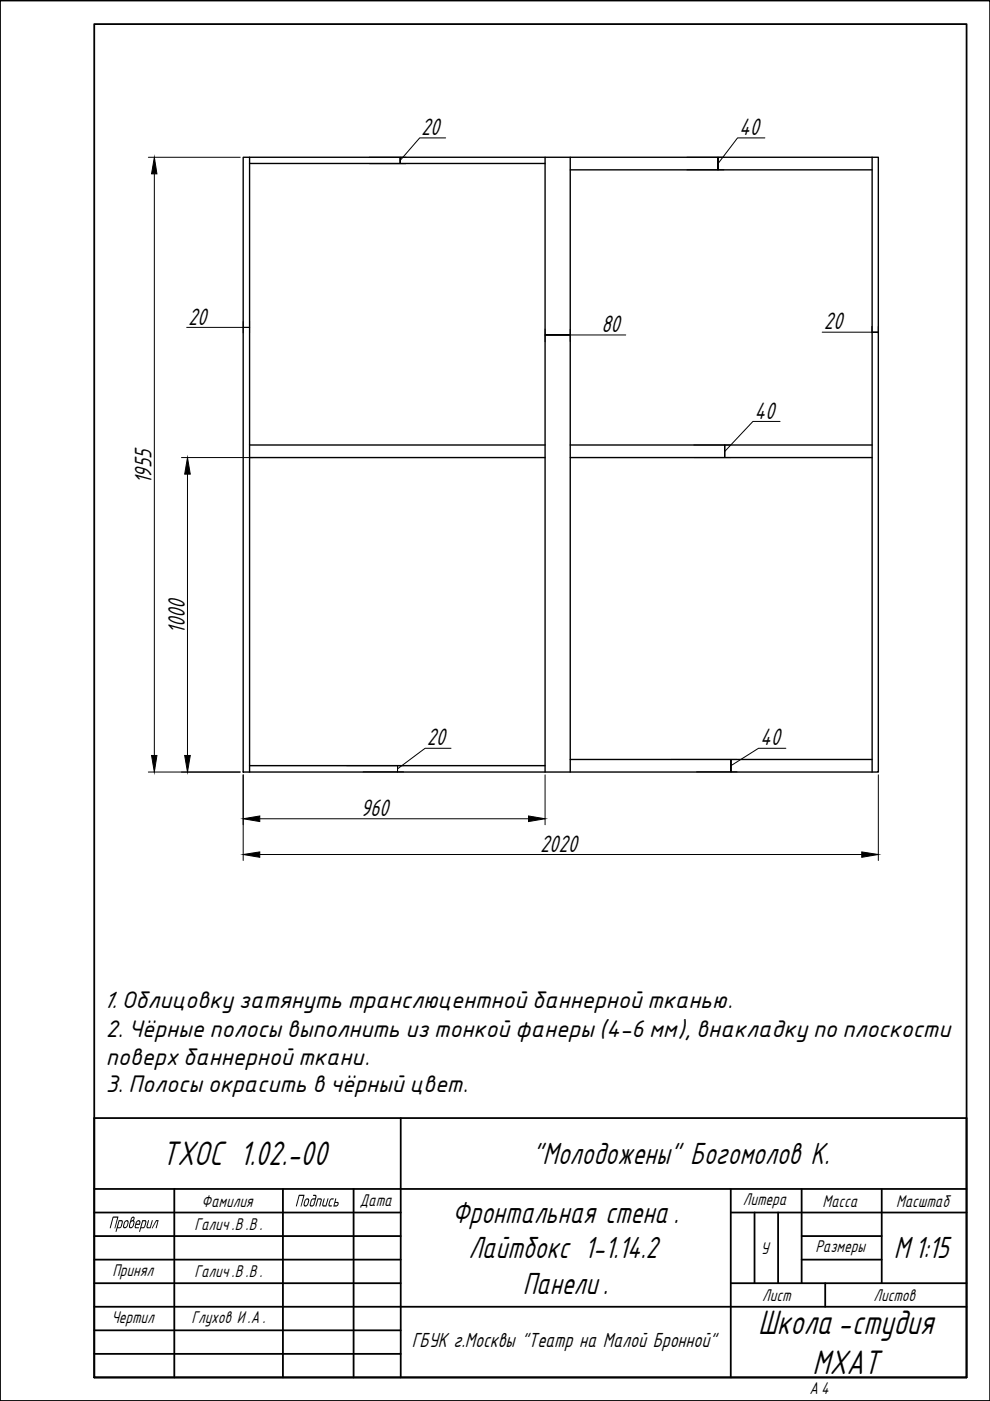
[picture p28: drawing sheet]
<svg xmlns="http://www.w3.org/2000/svg" width="210mm" height="297mm" viewBox="0 0 210 297" stroke-linecap="round" stroke-linejoin="round" font-family="sans-serif">
<defs><g id="words">
<g font-size="8">
<text x="34.3" y="247.1">ТХОС 1.02.-00</text>
<text x="160.7" y="282.9">Школа-студия</text>
<text x="172.3" y="291.2">МХАТ</text>
</g>
<g font-size="7.2">
<text x="112.9" y="246.8">&quot;Молодожены&quot; Богомолов К.</text>
<text x="95.9" y="259.3">Фронтальная стена.</text>
<text x="99.3" y="266.8">Лайтбокс 1-1.14.2</text>
<text x="189.5" y="266.8">М1:15</text>
<text x="110.8" y="274.3">Панели.</text>
</g>
<g font-size="5.6">
<text x="89.3" y="28.6">20</text>
<text x="156.7" y="28.6">40</text>
<text x="39.9" y="68.8">20</text>
<text x="127.5" y="70.4">80</text>
<text x="174.7" y="69.8">20</text>
<text x="160" y="88.8">40</text>
<text x="32.1" y="102.6" transform="rotate(-90 32.1 102.6)">1955</text>
<text x="39.2" y="134.4" transform="rotate(-90 39.2 134.4)">1000</text>
<text x="90.5" y="158.1">20</text>
<text x="161.2" y="158.1">40</text>
<text x="76.5" y="173">960</text>
<text x="114.5" y="180.6">2020</text>
</g>
<g font-size="4.9">
<text x="21.8" y="213.8">1. Облицовку затянуть транслюцентной баннерной тканью.</text>
<text x="22.4" y="219.9">2. Чёрные полосы выполнить из тонкой фанеры (4-6 мм), внакладку по плоскости</text>
<text x="22.4" y="225.7">поверх баннерной ткани.</text>
<text x="22.4" y="231.6">3. Полосы окрасить в чёрный цвет.</text>
</g>
<text font-size="4.8" x="87.3" y="285.6">ГБУК г.Москвы &quot;Театр на Малой Бронной&quot;</text>
<g font-size="4">
<text x="42.8" y="255.8">Фамилия</text>
<text x="62.5" y="255.8">Подпись</text>
<text x="76.3" y="255.6">Дата</text>
<text x="157.5" y="255.4">Литера</text>
<text x="174.4" y="255.8">Масса</text>
<text x="190" y="255.8">Масштаб</text>
<text x="23" y="260.4">Проверил</text>
<text x="41.2" y="260.8">Галич.В .В .</text>
<text x="161.3" y="265.8">У</text>
<text x="172.9" y="265.5">Размеры</text>
<text x="23.8" y="270.5">Принял</text>
<text x="41.2" y="270.8">Галич.В .В .</text>
<text x="161.6" y="275.8">Лист</text>
<text x="185.2" y="275.8">Листов</text>
<text x="23.6" y="280.4">Чертил</text>
<text x="40.6" y="280.4">Глухов И.А.</text>
<text x="171.6" y="295.6">А 4</text>
</g>
</g></defs>
<!-- layer: 0 -->
<g fill="none" stroke="#000" stroke-width=".3">
<path d="M51.6 33.3h134.6v130.4h-134.6zM52.9 33.3v130.4M52.9 34.7h62.7M115.6 33.3v130.4M120.9 36h64M120.9 33.3v130.4M184.9 33.3v130.4M52.9 94.3h62.7M52.9 97h62.7M120.9 94.3h64M120.9 97h64M52.9 162.3h62.7"/>
<path d="M120.9 161h64"/>
</g>
<g fill="none" stroke="#000" stroke-width=".38">
<path d="M0 .1h209.9v296.9h-209.9zM20 5.1h184.9v286.9h-184.9zM20 237.1h184.9v54.9h-184.9zM85 237.1v54.9M20 252.1h184.9M20 257.1h65M37 252.1v39.9M60 252.1v39.9M75 252.1v39.9M154.9 257.1h50M154.9 252.1v39.9M160 257.1v15"/>
<path d="M165 257.1v15M170 252.1v20M186.9 252.1v20M20 262.1h65M20 267.1h65M20 272.1h65M20 277.1h184.9M154.9 272.1h50M170 262.1h16.9M170 267.1h16.9M175 272.1v5M20 282.1h65"/>
<path d="M20 287h65"/>
</g>
<g fill="#000">
<path d="M31.4 258.8l.2-.1-.4 1.3 .2 .2h.4l.4-1.4 .2-.1-.5 1.7h-.7l-.1-.1zM33.1 258.7h.5l-.4 1.6-.2 .1 .4-1.5h-.3l-.7 1.5h-.2zM68.7 254.1h.1v.1l-.3 1.3 .5 .1 .4-1.4 .2-.1-.4 1.7h-.7l-.2-.2zM69.9 254.3l.3-.2h.6l-.1 .2h-.5l-.1 .2-.3 1 .5 .1v.2h-.5l-.2-.2z"/>
<path d="M30.1 258.7h.8l.1 .2v.3l-.3 1-.3 .2h-.5l-.2 .7-.2 .1zM30.3 258.9l-.3 1.3 .6-.2 .2-1z"/>
<path d="M71.1 254.2l.2-.1-.2 .7h.6l.1 .5-.4 .5h-.7zM71 255l-.1 .6h.5l.2-.5z"/>
</g>
<g fill="none" stroke="#000" stroke-width=".21">
<path d="M31.5 33.3h19.4M32.7 36.9v123.3M78.3 33.3h7.8M78.3 34.7h7.8M84.8 34.7v-1.4v1.4M94.5 29.2h-5.5l-4.2 4.8M145.7 33.3h7.8M145.7 36h7.8M152.2 36v-2.7v2.7M162.2 29.2h-5.8l-4.2 5.5M39.6 69.4h12M51.6 68.2v2.4"/>
<path d="M52.9 69.4h-1.3h1.3M52.9 68.2v2.4M115.6 71h5.3h-5.3M115.6 69.8v2.7M120.9 69.8v2.6M120.9 71h11.8M174.3 70.4h10.6M184.9 70.4h1.3h-1.3M184.9 69.2v1.4M186.2 69.2v1.4M38.5 97h15.1M147.1 97h7.8"/>
<path d="M147.1 94.3h7.8M153.7 94.3v2.7v-2.7M165.4 89.4h-5.8l-5.9 6.3M39.8 100.5v59.7M95.6 158.7h-5.5l-5.8 4.3M166.6 158.7h-5.8l-5.8 3.6M31.5 163.7h19.4M51.6 164.3v18.1M55.1 173.6h57M73.5 162.3h12.1M77 163.6h8.6M84.3 163.6v-1.3v1.3"/>
<path d="M115.6 164.3v10.6M142.4 161h13.9M147.7 163.6h8.6M155 163.6v-2.6v2.6M186.2 164.3v18.1M55.1 181.2h127.6"/>
</g>
<path d="M32.7 33.3l.6 3.6h-1.2zM39.8 97l.5 3.5h-1.1zM32.1 160.2h1.2l-.6 3.5zM39.2 160.2h1.1l-.5 3.5zM51.6 173.6l3.5-.6v1.2zM112.1 173l3.5 .6-3.5 .6zM51.6 181.2l3.5-.6v1.2zM182.7 180.6l3.5 .6-3.5 .6z" fill="#000" stroke="#000" stroke-width=".21"/>
<use href="#words"/>
</svg>
